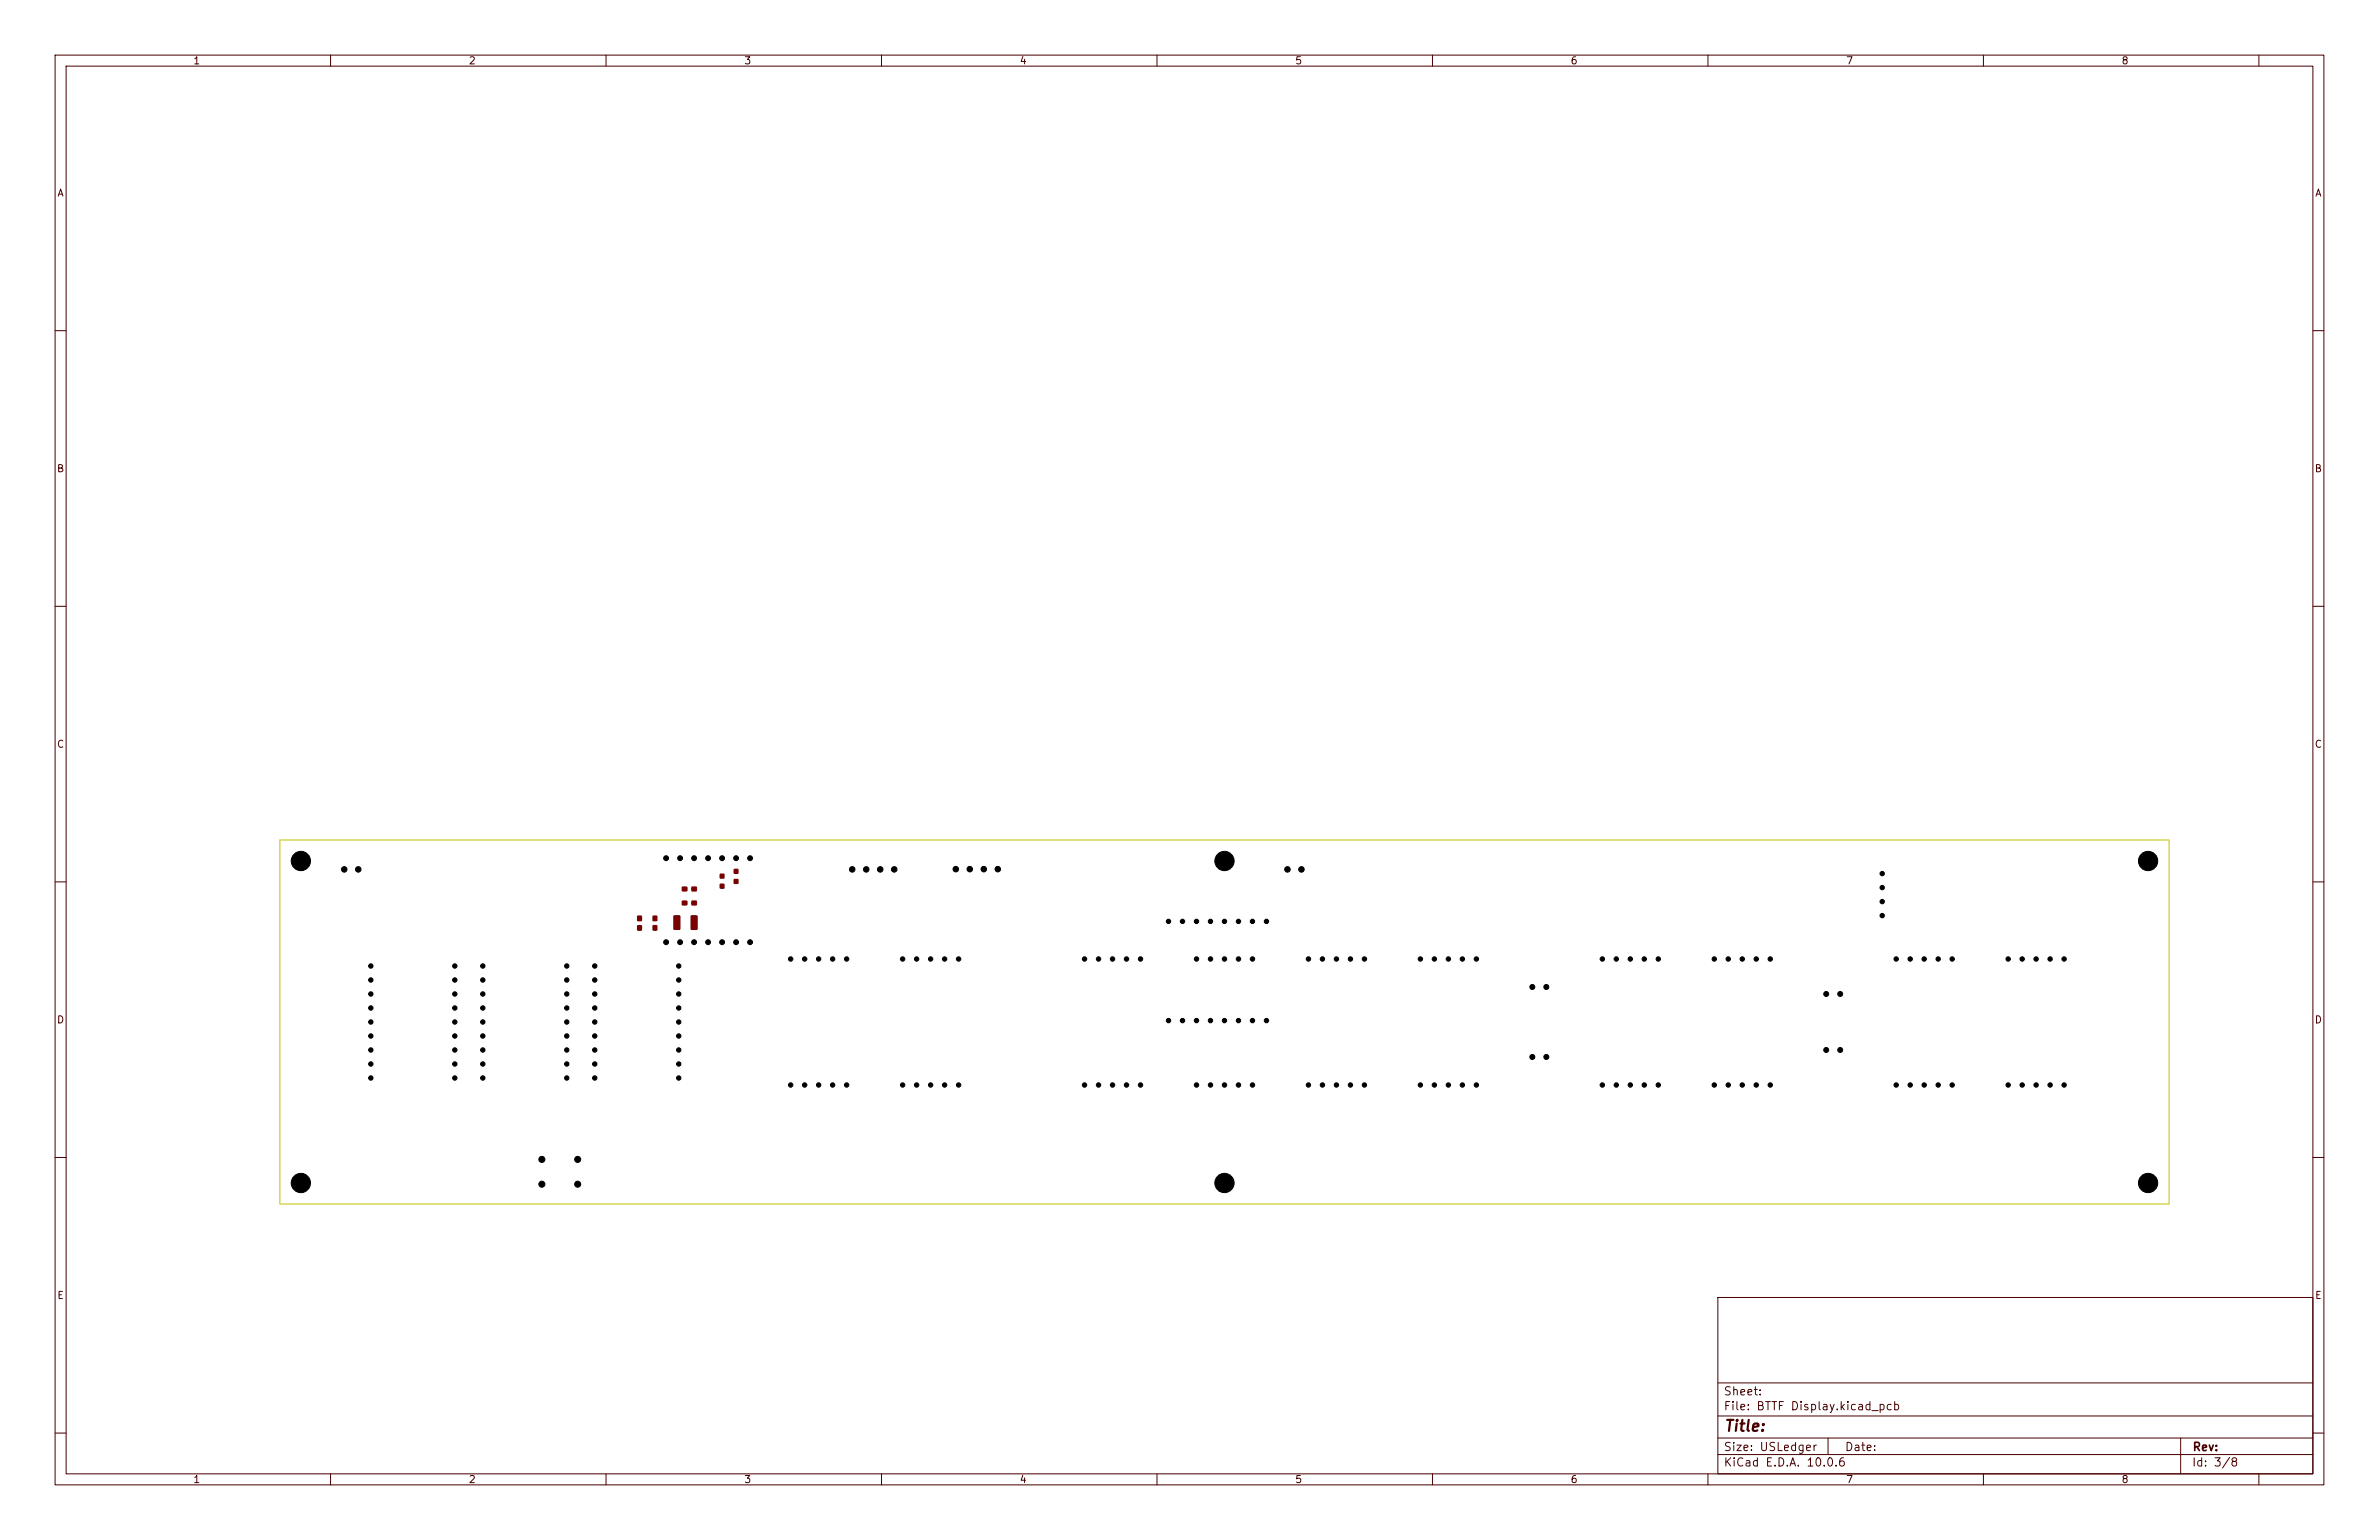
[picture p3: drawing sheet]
<svg xmlns="http://www.w3.org/2000/svg" width="432mm" height="279mm" viewBox="0 0 432 279" stroke-linecap="round" stroke-linejoin="round" font-family="sans-serif">
<defs><g id="words">
<text font-size="2" fill="#480000" x="312.8" y="260.2">Title:</text>
<g font-size="1.5" fill="#480000">
<text x="312.7" y="256.2">File: BTTF Display.kicad_pcb</text>
<text x="312.7" y="253.5">Sheet:</text>
<text x="312.7" y="263.6">Size: USLedger</text>
<text x="334.7" y="263.6">Date:</text>
<text x="397.8" y="263.6">Rev:</text>
<text x="312.7" y="266.4">KiCad E.D.A. 10.0.6</text>
<text x="397.7" y="266.4">Id: 3/8</text>
</g>
<g font-size="1.3" fill="#480000">
<text x="35" y="12">1</text>
<text x="85" y="12">2</text>
<text x="135" y="12">3</text>
<text x="185" y="12">4</text>
<text x="235" y="12">5</text>
<text x="285" y="12">6</text>
<text x="335" y="12">7</text>
<text x="385" y="12">8</text>
<text x="10.3" y="36">A</text>
<text x="420.1" y="36">A</text>
<text x="10.2" y="86">B</text>
<text x="420" y="86">B</text>
<text x="10.2" y="136">C</text>
<text x="420" y="136">C</text>
<text x="10.2" y="186">D</text>
<text x="420" y="186">D</text>
<text x="10.3" y="236">E</text>
<text x="420.1" y="236">E</text>
<text x="35" y="269.4">1</text>
<text x="85" y="269.4">2</text>
<text x="135" y="269.4">3</text>
<text x="185" y="269.4">4</text>
<text x="235" y="269.4">5</text>
<text x="285" y="269.4">6</text>
<text x="335" y="269.4">7</text>
<text x="385" y="269.4">8</text>
</g>
</g></defs>
<g fill="none" stroke="#480000" stroke-width=".18">
<path d="M10 10h411.8v259.4h-411.8zM12 12h407.8v255.4h-407.8zM60 10v2M110 10v2M160 10v2M210 10v2M260 10v2M310 10v2M360 10v2M410 10v2M10 60h2M419.8 60h2"/>
<path d="M10 110h2M419.8 110h2M10 160h2M419.8 160h2M10 210h2M419.8 210h2M311.8 235.4h108v32h-108zM10 260h2M311.8 256.9h108M311.8 250.9h108M419.8 260h2M60 267.4v2"/>
<path d="M110 267.4v2M160 267.4v2M210 267.4v2M260 267.4v2M310 267.4v2M311.8 263.9h108M311.8 260.9h108M331.8 260.9v3M360 267.4v2M395.8 260.9v6.5M410 267.4v2"/>
</g>
<g fill="#840000">
<path d="M133.2 159.5h.8v.8h-.8z"/>
<path d="M133.2 157.7h.8v.8h-.8z"/>
<path d="M115.7 167.9h.8v.9h-.8z"/>
<path d="M115.7 166.2h.8v.9h-.8z"/>
<path d="M125.4 166.1l1-.1 .2 .2v2.3l-.1 .2h-.9l-.3-.1z"/>
<path d="M122.3 166.1l1-.1 .2 .2v2.3l-.1 .2h-1l-.2-.1z"/>
<path d="M125.5 160.9h1v.8h-1z"/>
<path d="M123.8 160.9h.9v.8h-.9z"/>
<path d="M125.5 163.4h1v.8h-1z"/>
<path d="M123.8 163.4h.9v.8h-.9z"/>
<path d="M118.5 167.9h.8v.9h-.8z"/>
<path d="M118.5 166.2h.8v.9h-.8z"/>
<path d="M130.7 160.4h.8v.8h-.8z"/>
<path d="M130.7 158.5h.8v.9h-.8z"/>
</g>
<path d="M50.8 152.4h342.9v66h-342.9z" fill="none" stroke="#c2c200" stroke-width=".18"/>
<g fill="#000" stroke="#000" stroke-width=".18">
<circle cx="54.6" cy="156.2" r="1.75"/>
<circle cx="62.5" cy="157.7" r=".5"/>
<circle cx="65" cy="157.7" r=".5"/>
<circle cx="120.9" cy="155.7" r=".44"/>
<circle cx="123.4" cy="155.7" r=".44"/>
<circle cx="126" cy="155.7" r=".44"/>
<circle cx="128.5" cy="155.7" r=".44"/>
<circle cx="131.1" cy="155.7" r=".44"/>
<circle cx="133.6" cy="155.7" r=".44"/>
<circle cx="136.1" cy="155.7" r=".44"/>
<circle cx="154.7" cy="157.7" r=".5"/>
<circle cx="157.2" cy="157.7" r=".5"/>
<circle cx="159.8" cy="157.7" r=".5"/>
<circle cx="162.3" cy="157.7" r=".5"/>
<circle cx="173.5" cy="157.7" r=".5"/>
<circle cx="176" cy="157.7" r=".5"/>
<circle cx="178.6" cy="157.7" r=".5"/>
<circle cx="181.1" cy="157.7" r=".5"/>
<circle cx="222.2" cy="156.2" r="1.75"/>
<circle cx="233.7" cy="157.7" r=".5"/>
<circle cx="236.2" cy="157.7" r=".5"/>
<circle cx="341.6" cy="158.5" r=".4"/>
<circle cx="389.9" cy="156.2" r="1.75"/>
<circle cx="67.3" cy="175.3" r=".4"/>
<circle cx="67.3" cy="177.8" r=".4"/>
<circle cx="82.5" cy="175.3" r=".4"/>
<circle cx="82.5" cy="177.8" r=".4"/>
<circle cx="87.6" cy="177.8" r=".4"/>
<circle cx="87.6" cy="175.3" r=".4"/>
<circle cx="102.9" cy="177.8" r=".4"/>
<circle cx="102.9" cy="175.3" r=".4"/>
<circle cx="107.9" cy="177.8" r=".4"/>
<circle cx="107.9" cy="175.3" r=".4"/>
<circle cx="120.9" cy="170.9" r=".44"/>
<circle cx="123.2" cy="175.3" r=".4"/>
<circle cx="123.2" cy="177.8" r=".4"/>
<circle cx="123.4" cy="170.9" r=".44"/>
<circle cx="126" cy="170.9" r=".44"/>
<circle cx="128.5" cy="170.9" r=".44"/>
<circle cx="131.1" cy="170.9" r=".44"/>
<circle cx="133.6" cy="170.9" r=".44"/>
<circle cx="136.1" cy="170.9" r=".44"/>
<circle cx="143.5" cy="174" r=".4"/>
<circle cx="146" cy="174" r=".4"/>
<circle cx="148.6" cy="174" r=".4"/>
<circle cx="151.1" cy="174" r=".4"/>
<circle cx="153.7" cy="174" r=".4"/>
<circle cx="163.8" cy="174" r=".4"/>
<circle cx="166.4" cy="174" r=".4"/>
<circle cx="168.9" cy="174" r=".4"/>
<circle cx="171.4" cy="174" r=".4"/>
<circle cx="174" cy="174" r=".4"/>
<circle cx="196.8" cy="174" r=".4"/>
<circle cx="199.4" cy="174" r=".4"/>
<circle cx="201.9" cy="174" r=".4"/>
<circle cx="204.5" cy="174" r=".4"/>
<circle cx="207" cy="174" r=".4"/>
<circle cx="212.1" cy="167.2" r=".4"/>
<circle cx="214.6" cy="167.2" r=".4"/>
<circle cx="217.2" cy="174" r=".4"/>
<circle cx="217.2" cy="167.2" r=".4"/>
<circle cx="219.7" cy="174" r=".4"/>
<circle cx="219.7" cy="167.2" r=".4"/>
<circle cx="222.2" cy="174" r=".4"/>
<circle cx="222.2" cy="167.2" r=".4"/>
<circle cx="224.8" cy="174" r=".4"/>
<circle cx="224.8" cy="167.2" r=".4"/>
<circle cx="227.3" cy="174" r=".4"/>
<circle cx="227.3" cy="167.2" r=".4"/>
<circle cx="229.9" cy="167.2" r=".4"/>
<circle cx="237.5" cy="174" r=".4"/>
<circle cx="240" cy="174" r=".4"/>
<circle cx="242.6" cy="174" r=".4"/>
<circle cx="245.1" cy="174" r=".4"/>
<circle cx="247.6" cy="174" r=".4"/>
<circle cx="257.8" cy="174" r=".4"/>
<circle cx="260.4" cy="174" r=".4"/>
<circle cx="262.9" cy="174" r=".4"/>
<circle cx="265.4" cy="174" r=".4"/>
<circle cx="268" cy="174" r=".4"/>
<circle cx="278.1" cy="179.1" r=".45"/>
<circle cx="280.7" cy="179.1" r=".45"/>
<circle cx="290.8" cy="174" r=".4"/>
<circle cx="293.4" cy="174" r=".4"/>
<circle cx="295.9" cy="174" r=".4"/>
<circle cx="298.5" cy="174" r=".4"/>
<circle cx="301" cy="174" r=".4"/>
<circle cx="311.2" cy="174" r=".4"/>
<circle cx="313.7" cy="174" r=".4"/>
<circle cx="316.2" cy="174" r=".4"/>
<circle cx="318.8" cy="174" r=".4"/>
<circle cx="321.3" cy="174" r=".4"/>
<circle cx="341.6" cy="163.6" r=".4"/>
<circle cx="341.6" cy="166.1" r=".4"/>
<circle cx="341.6" cy="161" r=".4"/>
<circle cx="344.2" cy="174" r=".4"/>
<circle cx="346.7" cy="174" r=".4"/>
<circle cx="349.3" cy="174" r=".4"/>
<circle cx="351.8" cy="174" r=".4"/>
<circle cx="354.3" cy="174" r=".4"/>
<circle cx="364.5" cy="174" r=".4"/>
<circle cx="367" cy="174" r=".4"/>
<circle cx="369.6" cy="174" r=".4"/>
<circle cx="372.1" cy="174" r=".4"/>
<circle cx="374.7" cy="174" r=".4"/>
<circle cx="67.3" cy="188" r=".4"/>
<circle cx="67.3" cy="185.4" r=".4"/>
<circle cx="67.3" cy="182.9" r=".4"/>
<circle cx="67.3" cy="195.6" r=".4"/>
<circle cx="67.3" cy="180.3" r=".4"/>
<circle cx="67.3" cy="193" r=".4"/>
<circle cx="67.3" cy="190.5" r=".4"/>
<circle cx="82.5" cy="188" r=".4"/>
<circle cx="82.5" cy="185.4" r=".4"/>
<circle cx="82.5" cy="182.9" r=".4"/>
<circle cx="82.5" cy="190.5" r=".4"/>
<circle cx="82.5" cy="195.6" r=".4"/>
<circle cx="82.5" cy="193" r=".4"/>
<circle cx="82.5" cy="180.3" r=".4"/>
<circle cx="87.6" cy="188" r=".4"/>
<circle cx="87.6" cy="182.9" r=".4"/>
<circle cx="87.6" cy="195.6" r=".4"/>
<circle cx="87.6" cy="180.3" r=".4"/>
<circle cx="87.6" cy="193" r=".4"/>
<circle cx="87.6" cy="190.5" r=".4"/>
<circle cx="87.6" cy="185.4" r=".4"/>
<circle cx="102.9" cy="185.4" r=".4"/>
<circle cx="102.9" cy="195.6" r=".4"/>
<circle cx="102.9" cy="193" r=".4"/>
<circle cx="102.9" cy="188" r=".4"/>
<circle cx="102.9" cy="180.3" r=".4"/>
<circle cx="102.9" cy="182.9" r=".4"/>
<circle cx="102.9" cy="190.5" r=".4"/>
<circle cx="107.9" cy="195.6" r=".4"/>
<circle cx="107.9" cy="188" r=".4"/>
<circle cx="107.9" cy="185.4" r=".4"/>
<circle cx="107.9" cy="193" r=".4"/>
<circle cx="107.9" cy="182.9" r=".4"/>
<circle cx="107.9" cy="180.3" r=".4"/>
<circle cx="107.9" cy="190.5" r=".4"/>
<circle cx="123.2" cy="195.6" r=".4"/>
<circle cx="123.2" cy="182.9" r=".4"/>
<circle cx="123.2" cy="190.5" r=".4"/>
<circle cx="123.2" cy="180.3" r=".4"/>
<circle cx="123.2" cy="193" r=".4"/>
<circle cx="123.2" cy="188" r=".4"/>
<circle cx="123.2" cy="185.4" r=".4"/>
<circle cx="143.5" cy="196.9" r=".4"/>
<circle cx="146" cy="196.9" r=".4"/>
<circle cx="148.6" cy="196.9" r=".4"/>
<circle cx="151.1" cy="196.9" r=".4"/>
<circle cx="153.7" cy="196.9" r=".4"/>
<circle cx="163.8" cy="196.9" r=".4"/>
<circle cx="166.4" cy="196.9" r=".4"/>
<circle cx="168.9" cy="196.9" r=".4"/>
<circle cx="171.4" cy="196.9" r=".4"/>
<circle cx="174" cy="196.9" r=".4"/>
<circle cx="196.8" cy="196.9" r=".4"/>
<circle cx="199.4" cy="196.9" r=".4"/>
<circle cx="201.9" cy="196.9" r=".4"/>
<circle cx="204.5" cy="196.9" r=".4"/>
<circle cx="207" cy="196.9" r=".4"/>
<circle cx="212.1" cy="185.2" r=".4"/>
<circle cx="214.6" cy="185.2" r=".4"/>
<circle cx="217.2" cy="185.2" r=".4"/>
<circle cx="217.2" cy="196.9" r=".4"/>
<circle cx="219.7" cy="185.2" r=".4"/>
<circle cx="219.7" cy="196.9" r=".4"/>
<circle cx="222.2" cy="185.2" r=".4"/>
<circle cx="222.2" cy="196.9" r=".4"/>
<circle cx="224.8" cy="185.2" r=".4"/>
<circle cx="224.8" cy="196.9" r=".4"/>
<circle cx="227.3" cy="185.2" r=".4"/>
<circle cx="227.3" cy="196.9" r=".4"/>
<circle cx="229.9" cy="185.2" r=".4"/>
<circle cx="237.5" cy="196.9" r=".4"/>
<circle cx="240" cy="196.9" r=".4"/>
<circle cx="242.6" cy="196.9" r=".4"/>
<circle cx="245.1" cy="196.9" r=".4"/>
<circle cx="247.6" cy="196.9" r=".4"/>
<circle cx="257.8" cy="196.9" r=".4"/>
<circle cx="260.4" cy="196.9" r=".4"/>
<circle cx="262.9" cy="196.9" r=".4"/>
<circle cx="265.4" cy="196.9" r=".4"/>
<circle cx="268" cy="196.9" r=".4"/>
<circle cx="278.1" cy="191.8" r=".45"/>
<circle cx="280.7" cy="191.8" r=".45"/>
<circle cx="290.8" cy="196.9" r=".4"/>
<circle cx="293.4" cy="196.9" r=".4"/>
<circle cx="295.9" cy="196.9" r=".4"/>
<circle cx="298.5" cy="196.9" r=".4"/>
<circle cx="301" cy="196.9" r=".4"/>
<circle cx="311.2" cy="196.9" r=".4"/>
<circle cx="313.7" cy="196.9" r=".4"/>
<circle cx="316.2" cy="196.9" r=".4"/>
<circle cx="318.8" cy="196.9" r=".4"/>
<circle cx="321.3" cy="196.9" r=".4"/>
<circle cx="331.5" cy="190.5" r=".45"/>
<circle cx="331.5" cy="180.3" r=".45"/>
<circle cx="334" cy="190.5" r=".45"/>
<circle cx="334" cy="180.3" r=".45"/>
<circle cx="344.2" cy="196.9" r=".4"/>
<circle cx="346.7" cy="196.9" r=".4"/>
<circle cx="349.3" cy="196.9" r=".4"/>
<circle cx="351.8" cy="196.9" r=".4"/>
<circle cx="354.3" cy="196.9" r=".4"/>
<circle cx="364.5" cy="196.9" r=".4"/>
<circle cx="367" cy="196.9" r=".4"/>
<circle cx="369.6" cy="196.9" r=".4"/>
<circle cx="372.1" cy="196.9" r=".4"/>
<circle cx="374.7" cy="196.9" r=".4"/>
<circle cx="54.6" cy="214.6" r="1.75"/>
<circle cx="98.3" cy="214.8" r=".55"/>
<circle cx="98.3" cy="210.3" r=".55"/>
<circle cx="104.9" cy="214.8" r=".55"/>
<circle cx="104.9" cy="210.3" r=".55"/>
<circle cx="222.2" cy="214.6" r="1.75"/>
<circle cx="389.9" cy="214.6" r="1.75"/>
</g>
<use href="#words"/>
</svg>
